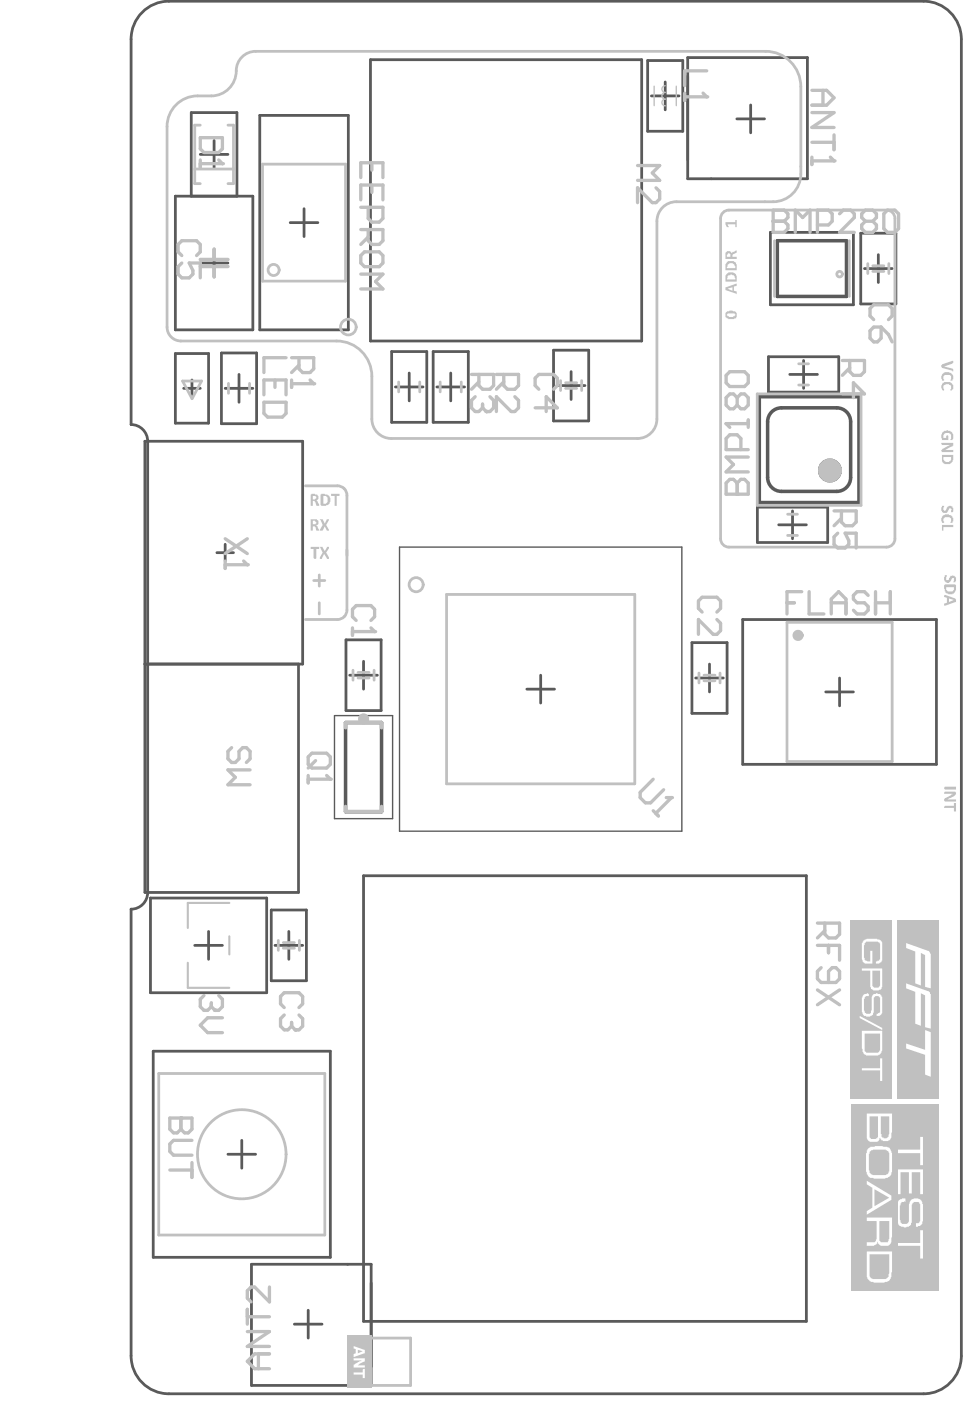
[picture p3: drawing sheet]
<svg xmlns="http://www.w3.org/2000/svg" width="58mm" height="84mm" viewBox="0 0 58 84" stroke-linecap="round" stroke-linejoin="round" font-family="sans-serif">
<g fill="none" stroke="#5a5a5a" stroke-width=".17">
<path d="M8.5 .7l.4-.3 .6-.2 .6-.1h45a2.26 2.26 0 0 1 2.3 2.2v78.6a2.26 2.26 0 0 1-2.3 2.3h-45a2.26 2.26 0 0 1-2.3-2.3v-26.6a.99 .99 0 0 0 1-1v-27a.99 .99 0 0 0-1-1v-23l.1-.6 .2-.5zM10.5 11.7h4.6v8h-4.6zM11.4 11.7v-5h2.7v5M12 15.7h1.6M12 9.2h1.6M12.8 8.4v1.6M12.8 14.9v1.6M15.5 6.9h5.3v12.8h-5.3zM17.3 13.3h1.7M18.2 12.5v1.6M22.1 3.6h16.2v16.8h-16.2zM38.7 3.6h2.1v4.2h-2.1z"/>
<path d="M38.9 5.7h1.6M39.7 4.9v1.7M41.1 3.4h7.1v7.3h-7.1zM44 7.1h1.6M44.8 6.3v1.6M46 13.9h5v4.3h-5zM51.4 13.9h2.1v4.2h-2.1zM51.6 16h1.7M52.4 15.2v1.7M8.7 39.6h9.4v-13.3h-9.4v27h9.1v-13.7M10.5 21.1h2v4.2h-2zM11 23.2h1"/>
<path d="M11.5 22.7v1M12.9 33h1M13.2 21.1h2.1v4.2h-2.1zM13.4 32.5v1M13.4 23.2h1.7M14.3 22.3v1.7M20.7 38.2h2.1v4.2h-2.1zM21.7 39.5v1.6M23.4 21h2.1v4.2h-2.1zM23.6 23.1h1.7M24.4 22.3v1.6M25.9 21h2.1v4.2h-2.1z"/>
<path d="M26.1 23.1h1.6M26.9 22.3v1.6M33.1 20.9h2v4.2h-2zM33.3 23h1.6M34.1 22.2v1.6M41.3 38.4h2.1v4.2h-2.1zM42.4 39.6v1.7M44.3 37h11.6v8.6h-11.6zM45.2 30.3h4.2v2.1h-4.2zM45.9 21.3h4.2v2.1h-4.2zM46.5 31.3h1.6M47.2 22.3h1.6"/>
<path d="M47.3 30.5v1.7M48 21.5v1.7M9 53.6h6.9v5.6h-6.9zM11.6 56.4h1.7M12.5 55.6v1.6M16.2 54.3h2.1v4.2h-2.1zM16.4 56.4h1.7M17.2 55.6v1.6M20.9 40.3h1.6M21.7 52.3h26.4v26.6h-26.4zM31.5 41.1h1.6M32.3 40.3v1.7"/>
<path d="M41.5 40.5h1.7M49.3 41.3h1.7M50.1 40.5v1.6M9.1 62.7h10.6v12.3h-10.6zM13.6 68.9h1.7M14.4 68.1v1.6M15 75.4h7.2v7.3h-7.2zM17.6 79h1.6M18.4 78.2v1.7"/>
</g>
<path d="M23.9 32.6h16.8v17h-16.8zM20 42.7h3.4v6.2h-3.4z" fill="none" stroke="#5a5a5a" stroke-width=".08"/>
<path d="M46.4 14.4h4.1v3.3h-4.1zM45.3 23.7h6v6.3h-6zM46.1 24.6l.2-.2 .4-.1h3.3a.83 .83 0 0 1 .8 .9v3.3a.83 .83 0 0 1-.8 .8h-3.3a.83 .83 0 0 1-.9-.8v-3.3l.1-.4zM20.6 43.1h2.2v5.3h-2.2z" fill="none" stroke="#5a5a5a" stroke-width=".21"/>
<circle cx="49.5" cy="28.1" r=".21" fill="none" stroke="#5a5a5a" stroke-width="1"/>
<g fill="none" stroke="#c0c0c0" stroke-width=".17">
<path d="M10 7.6v11.9M11.6 10.1h2.3M11.8 5.7h.8M12 7.5h-.4v3.5h.4M13.6 7.5h.3v3.5h-.3M15.3 3.1h30.4M15.7 9.8h4.9v7h-4.9zM39.2 13.2v11.8M40.4 12h5.8M43 13v19.2M43.5 12.5h9.4M46.2 14.4v3.3"/>
<path d="M47.8 5.2v5.2M50.7 14.4v3.3M51.8 15.7v.6M52.1 15.9h.7M52.1 16.2h.7M53.1 15.7v.6M53.4 13v19.2M10.8 20.4h9.3M10.9 22.7h1.1l-.5 1.1zM13.6 22.9v.6M14.9 22.9v.6M18.2 37h2"/>
<path d="M18.2 29h2M19.1 36v.6M20.7 29.6v6.8M22.2 22.5v2.5M23.4 26.2h14.7M23.8 22.8v.6M25.1 22.8v.6M26.3 22.8v.6M26.7 35.5h11.2v11.3h-11.2zM27.5 22.8v.6M33.5 22.7v.6M33.8 22.8h.6"/>
<path d="M33.8 23.2h.6M34.7 22.7v.6M43.5 32.6h9.4M45.2 23.5h6.2v6.7h-6.2zM47 37.1h6.3v8.3h-6.3zM47 32h.6M47 30.7h.6M47.7 23h.6M47.7 21.7h.6M16.6 56.1v.6M16.9 56.6h.7M16.9 56.3h.7"/>
<path d="M17.9 56.1v.6M21.1 40v.6M21.4 40.5h.6M21.4 40.1h.6M22.3 40v.6M41.7 40.2v.6M42 40.3h.7M42 40.6h.7M43 40.2v.6M9.5 64.1h9.9v9.6h-9.9zM21.9 79.9h2.6v2.8h-2.6z"/>
</g>
<path d="M11.2 57.5v1.5h2.5M13.7 55.9v1.1M13.7 53.9h-2.5v1.5" fill="none" stroke="#c0c0c0" stroke-width=".13"/>
<path d="M12 15.9h1.6M12 15.5h1.6M12.8 14.9v.6M12.8 15.9v.6M20.6 43.4v-.3h2.2v.3M20.6 48.1v.3h2.2v-.3" fill="none" stroke="#c0c0c0" stroke-width=".21"/>
<path d="M39.1 5.1v1.2M40.4 5.1v1.2" fill="none" stroke="#c0c0c0" stroke-width=".08"/>
<path d="M13.4 32.2l1.4 .8M13.4 33.5v.4M13.4 33.7h1.4M14.5 33.5l.3 .2M14.8 33.7h.1M14.8 32.2l-1.4 .8M17 60.1l-.3-.2v-.4l.3-.3h.9l.2 .3v.4l-.2 .2M17 60.6l-.3 .2v.4l.3 .3h.2l.2-.3M17.4 61.2l.2 .3M17.4 61v.2M17.6 61.5h.1M17.9 60.6l.2 .2v.4l-.2 .3h-.3" fill="none" stroke="#c0c0c0" stroke-width=".2"/>
<g fill="#c0c0c0">
<path d="M43.3 13.3h.6v-.2h.1v.5h-.1v-.2h-.5l.1 .2h-.1z"/>
<path d="M43.4 18.6a.46 .46 0 0 1 .6 .1 .35 .35 0 0 1-.2 .4 .35 .35 0 0 1-.4-.1l-.1-.1v-.2zM43.4 18.7a.09 .09 0 0 0 0 .1 .09 .09 0 0 0 .1 .1h.2a.14 .14 0 0 0 .2 0 .14 .14 0 0 0-.1-.2 .14 .14 0 0 0-.1 0z"/>
<path d="M43.3 17.1l.7-.2v.2h-.2v.3h.2v.2l-.7-.3zM43.4 17.2l.3 .2v-.3z"/>
<path d="M43.5 16.3a.38 .38 0 0 1 .5 .3v.2h-.7v-.4zM43.5 16.4l-.1 .3h.5l-.1-.3z"/>
<path d="M43.4 15.6a.35 .35 0 0 1 .4 0 .35 .35 0 0 1 .2 .3v.2h-.7v-.4zM43.5 15.7l-.1 .3h.5l-.1-.3z"/>
<path d="M43.4 15h.2l.1 .1 .3-.2v.2l-.3 .1v.1h.3v.2h-.7v-.4zM43.5 15.1l-.1 .2h.2v-.1z"/>
</g>
<path d="M50.3 21.5h1.3v.7l-.2 .2h-.4l-.3-.2v-.7M50.3 23.5h1.3l-.6-.7v.9M50.7 22l-.4 .4" fill="none" stroke="#c0c0c0" stroke-width=".2"/>
<g fill="#c0c0c0">
<path d="M56.4 25.7a.36 .36 0 0 1 .4 .1 .36 .36 0 0 1 0 .5h-.1a.25 .25 0 0 0-.1-.5 .25 .25 0 0 0-.3 .3h.2v-.1h.1v.3h-.3a.37 .37 0 0 1 .1-.6z"/>
<path d="M56.2 26.4h.7v.2l-.5 .3h.5v.1h-.7v-.1l.1-.1 .4-.2h-.5z"/>
<path d="M56.2 21.7l.7-.2v.2l-.5 .2 .5 .1v.2l-.7-.2z"/>
<path d="M56.3 22.3a.34 .34 0 0 1 .5 0 .34 .34 0 0 1 0 .4h-.1a.23 .23 0 0 0-.1-.3 .23 .23 0 0 0-.3 .2l.1 .1a.23 .23 0 0 1-.2-.2 .23 .23 0 0 1 .1-.2z"/>
<path d="M56.3 22.8a.33 .33 0 0 1 .5 0 .33 .33 0 0 1 0 .5h-.1a.24 .24 0 0 0-.1-.4 .24 .24 0 0 0-.3 .3l.1 .1h-.1l-.1-.1z"/>
<path d="M56.2 27.1h.7v.3a.34 .34 0 0 1-.3 .3 .34 .34 0 0 1-.4-.3zM56.3 27.3a.24 .24 0 0 0 .3 .3 .24 .24 0 0 0 .2-.3z"/>
</g>
<g fill="none" stroke="#c0c0c0" stroke-width=".2">
<path d="M15.8 23.6v-.9h1.3v.9M15.8 24h1.3v.7l-.2 .2h-.9l-.2-.2zM16.4 22.7v.4M17.1 21.3h-1.3v.9M29.6 22.3h1.4v.7l-.3 .2h-.4l-.2-.2v-.7M30.1 22.8l-.5 .4M30.7 23.7l.3 .2v.4l-.3 .3h-.2l-.9-.9v.9M43.4 25.3h.1M43.4 25.3l.2 .2M43.4 25.3h1.3M43.6 28.6h.2l.2 .2 .2-.2h.3l.2 .2v.7h-1.3v-.7zM43.6 22.2h.9l.2 .2v.4l-.2 .3h-.9l-.2-.3v-.4z"/>
<path d="M44 29.5h.1M44 23.7l.2-.2h.3l.2 .2v.5l-.2 .2h-.3l-.2-.2M44 23.7v.5M44 28.8v.7M44 23.7l-.2-.2h-.2l-.2 .2v.5l.2 .2h.2l.2-.2M44.2 26.8v-.6l-.2-.3h-.4l-.2 .3v.6h1.3M44.7 25.1v.4M44.7 27.3h-1.3l.4 .4-.4 .5h1.3M49.8 30.5h1.3v.7l-.2 .2h-.4l-.3-.2v-.7M50 31.8l-.2 .2v.5l.2 .2h.5l.2-.2v-.2l-.2-.5h.6v.9M50.2 30.9l-.4 .5M10.1 66.7h1.4v.7l-.3 .2h-.2l-.2-.2-.2 .2h-.2l-.3-.2z"/>
<path d="M10.1 69.8h1.4M10.8 66.7h.1M10.8 66.7v.7M11.5 68.1h-1.1l-.3 .2v.4l.3 .2h1.1M11.5 69.4v.9"/>
</g>
<g fill="#c0c0c0">
<path d="M56.4 46.9h.7v.2h-.7z"/>
<path d="M56.4 47.2h.6l.1 .2-.5 .3h.5v.1h-.7v-.2l.5-.2h-.5z"/>
<path d="M56.4 48.1h.6v-.2h.1v.5h-.1v-.2h-.6z"/>
<path d="M56.4 34.3h.1v.2a.1 .1 0 0 0 0 .1 .11 .11 0 0 0 .2-.1 .22 .22 0 0 1 .3-.1 .22 .22 0 0 1 0 .3 .11 .11 0 0 0 0-.1 .11 .11 0 0 0-.2-.1 .25 .25 0 0 1-.3 .3 .25 .25 0 0 1-.1-.4z"/>
<path d="M56.2 30.2h.2a.13 .13 0 0 0-.1 .2 .13 .13 0 0 0 .2 .1 .13 .13 0 0 0 0-.2 .2 .2 0 0 1 .4 0 .19 .19 0 0 1-.2 .3l.1-.2-.1-.1a.28 .28 0 0 1-.2 .3 .28 .28 0 0 1-.3-.1z"/>
<path d="M56.3 30.7h.1a.35 .35 0 0 1 .4 .1 .35 .35 0 0 1 .1 .4h-.2a.22 .22 0 0 0-.1-.3 .22 .22 0 0 0-.2 .3 .22 .22 0 0 1-.2-.2 .22 .22 0 0 1 .1-.2z"/>
<path d="M56.2 31.3h.7v.2h-.6v.2h-.1z"/>
<path d="M56.4 34.9h.6l.1 .2a.36 .36 0 0 1-.4 .4 .36 .36 0 0 1-.3-.4zM56.5 35a.23 .23 0 0 0 .2 .3 .23 .23 0 0 0 .3-.3z"/>
<path d="M56.4 35.5l.6 .2 .1 .2-.7 .2v-.1h.1v-.3l-.1-.1zM56.7 35.7v.2l.3-.1z"/>
</g>
<path d="M12 8.2h1.3v.7l-.2 .2h-.9l-.2-.2zM12 9.5v.5M12 9.8h1.3M13.1 9.5l.2 .3M13.3 9.8h.1M21 37.5v.4M21 37.7h1.4M21.3 37l-.3-.2v-.4l.3-.3h.8l.3 .3v.4l-.3 .2M22.1 37.5l.3 .2M22.4 37.7h.1M13.8 44.6l-.2 .2v.5l.2 .2h.2l.3-.2v-.5l.2-.2h.2l.2 .2v.5l-.2 .2M14.9 45.9h-1.3l.4 .5-.4 .4h1.3" fill="none" stroke="#c0c0c0" stroke-width=".2"/>
<g fill="#c0c0c0">
<path d="M18.6 32.6h.5v.2h-.2l-.1 .6-.1-.1v-.5h-.1z"/>
<path d="M19.1 32.6h.2l.1 .3 .1-.3h.1l-.1 .4 .1 .4h-.1l-.2-.3-.1 .3h-.1l.2-.4z"/>
<path d="M19.8 29.5h.5v.1h-.2v.6h-.1v-.6h-.2z"/>
<path d="M18.6 29.5h.2l.2 .1v.2l-.1 .1 .2 .3h-.2l-.1-.3h-.1v.3h-.1zM18.7 29.6v.2h.1l.1-.2z"/>
<path d="M19.2 29.5h.1a.36 .36 0 0 1 .4 .3 .36 .36 0 0 1-.4 .4l-.2-.1zM19.3 29.6v.5a.23 .23 0 0 0 .3-.3 .23 .23 0 0 0-.3-.2z"/>
</g>
<g fill="none" stroke="#c0c0c0" stroke-width=".2">
<path d="M10.9 15.3l-.3-.3v-.4l.3-.2h.8l.3 .2v.4l-.3 .3M10.9 15.7l-.3 .2v.5l.3 .2h.4l.2-.2v-.3l-.2-.4h.7v.9M46.2 13.2h.1M46.2 12.5h.6l.2 .3v.2l-.2 .2 .2 .2v.2l-.2 .3h-.6zM46.2 13.2h.6M47.5 13.9v-1.4l.4 .5 .5-.5v1.4M48.8 13.4h.7l.2-.2v-.4l-.2-.3h-.7v1.4M50.1 12.8l.2-.3h.5l.2 .3v.2l-.9 .9h.9M51.7 13.2l-.3 .2v.2l.3 .3h.4l.2-.3v-.2l-.2-.2M51.7 13.2h.4M51.7 13.2l-.3-.2v-.2l.3-.3h.4l.2 .3v.2l-.2 .2M52.2 19.1l-.3-.2v-.5l.3-.2h.8l.3 .2v.5l-.3 .2"/>
<path d="M52.2 19.5h.4v.7l-.2 .2h-.2l-.3-.2v-.5zM52.6 19.5l.4 .5 .3 .4M53 12.5h.4l.3 .3v.8l-.3 .3h-.4l-.2-.3v-.8zM41.9 36.5l-.2-.2v-.4l.2-.3h.9l.2 .3v.4l-.2 .2M42.8 37l.2 .2v.4l-.2 .3h-.2l-.9-.9v.9M47 36h.4M47.9 35.3h-.9v1.3M48.3 35.3v1.3h.9M49.6 36h.9M49.6 36.6v-.8l.5-.5 .4 .5v.8M51.8 35.5l-.2-.2h-.4l-.2 .2v.3l.2 .2h.4l.2 .2v.2l-.2 .2h-.4l-.2-.2M52.3 36h.9"/>
<path d="M52.3 35.3v1.3M53.2 35.3v1.3M14.8 79.5h1.3l-1.3 .9h1.3M14.8 78.1v.9M14.8 78.6h1.3M16.1 76.8v.9l-.9-.9h-.2l-.2 .2v.5l.2 .2M15.4 80.8v.9M16.1 80.8h-.9l-.4 .4 .4 .5h.9"/>
</g>
<path d="M20.7 79.7h1.5v3.1h-1.5z" fill-rule="evenodd" fill="#c0c0c0"/>
<g fill="#fff">
<path d="M21.1 81.1h.7l-.1 .2-.4 .2h.5v.1h-.7v-.2l.5-.2h-.5z"/>
<path d="M21.1 81.9h.6v-.2h.1v.5h-.1v-.2h-.6z"/>
<path d="M21.1 80.3l.7 .3v.2l-.7 .2v-.2h.1v-.3h-.1zM21.4 80.6v.2l.3-.2z"/>
</g>
<path d="M18.7 34.6h.7M19.1 34.3v.7" fill="none" stroke="#c0c0c0" stroke-width=".17"/>
<g fill="#c0c0c0">
<path d="M19.1 31h.2l.1 .2 .1-.2h.1l-.1 .3 .1 .4h-.1l-.1-.3-.1 .3h-.2l.2-.4z"/>
<path d="M18.6 31h.2a.2 .2 0 0 1 .2 .1 .2 .2 0 0 1-.1 .3l.2 .3h-.2l-.1-.3h-.1v.3h-.1zM18.7 31.1v.2h.1a.11 .11 0 0 0 .1-.1 .11 .11 0 0 0-.1-.1z"/>
</g>
<g fill="none" stroke="#c0c0c0" stroke-width=".2">
<path d="M21.5 10.6v-.9h1.4v.9M21.5 11.9v-.9h1.4v.9M21.5 12.4h1.4v.6l-.3 .3h-.4l-.2-.3v-.6M21.5 13.7h1.4v.7l-.3 .2h-.4l-.2-.2v-.7M21.5 16.4h1.4l-.5 .4 .5 .4h-1.4M21.8 15h.8l.3 .3v.4l-.3 .2h-.8l-.3-.2v-.4zM22 14.1l-.5 .5M22.2 9.7v.5M22.2 11v.5M38.1 9.9h1.3l-.5 .4 .5 .5h-1.3M39.2 11.2l.2 .2v.5l-.2 .2h-.3l-.8-.9v.9M17.4 21.3h1.3v.7l-.2 .2h-.4l-.2-.2v-.7"/>
<path d="M17.4 22.7v.4M17.4 22.9h1.3M17.9 21.8l-.5 .4M18.5 22.7l.2 .2M18.7 22.9h.1M28.2 22.3h1.3v.7l-.2 .2h-.5l-.2-.2v-.7M28.4 23.7l-.2 .2v.4l.2 .3h.2l.2-.3M28.6 22.8l-.4 .4M28.8 24.3l.2 .3M28.8 24.1v.2M29 24.6h.1M29.3 23.7l.2 .2v.4l-.2 .3h-.3"/>
<path d="M32 24.3h1.3l-.7-.6v.9M32.2 23.2l-.2-.2v-.4l.2-.3h.9l.2 .3v.4l-.2 .2M12.2 59.4l-.2 .2v.5l.2 .2h.2l.2-.2M12.6 59.9v.2M13.1 59.4l.2 .2v.5l-.2 .2h-.3M18.4 46.3v.4M18.4 46.5h1.3M18.6 44.9h.9l.2 .3v.4l-.2 .2h-.9l-.2-.2v-.4zM18.8 45.4l-.4 .4M19.5 46.3l.2 .2M19.7 46.5h.1M48.8 55.1h1.3v.7l-.2 .2h-.4l-.3-.2v-.7"/>
<path d="M48.8 56.4h1.3v.9M48.8 59.1l1.3 .9M49 57.7l-.2 .3v.4l.2 .2h.9l.2-.2v-.4l-.2-.3h-.2l-.2 .3v.6M49.2 55.5l-.4 .5M49.5 56.4v.5M50.1 59.1l-1.3 .9M12.6 60.1l.2 .2M12.8 60.3h.1M13.3 60.7h-.9l-.4 .5 .4 .4h.9"/>
</g>
<path d="M50.8 54.9h2.5v10.7h-2.5z" fill-rule="evenodd" fill="#c0c0c0"/>
<g fill="#fff">
<path d="M51.6 56.1l.6-.1a.41 .41 0 0 1 .5 .6v.4a.35 .35 0 0 1-.1 .4 .35 .35 0 0 1-.3 .1v-.1l.2-.2v-.9l-.1-.1h-.7l-.1 .2v.8l.1 .1 .3 .1v-.7h.1v.8h-.2a.36 .36 0 0 1-.4-.1 .36 .36 0 0 1 0-.4v-.7z"/>
<path d="M51.5 59.4l.3-.1 .1 .1a.17 .17 0 0 0-.2 .1 .17 .17 0 0 0-.1 .1v.5a.26 .26 0 0 0 .1 .3 .26 .26 0 0 0 .3 0v-.7a.34 .34 0 0 1 .4-.4 .34 .34 0 0 1 .3 .5v.3a.37 .37 0 0 1-.4 .5v-.1l.2-.1v-.6a.22 .22 0 0 0-.1-.4 .22 .22 0 0 0-.2 .4v.4a.37 .37 0 0 1-.4 .5 .37 .37 0 0 1-.3-.5v-.7z"/>
<path d="M51.3 60.6l1.4 .7v.2l-1.4-.7z"/>
<path d="M51.5 63.8h1v-.6h.2v1.3h-.2v-.6h-1z"/>
<path d="M52.1 57.9h.4v.7a.24 .24 0 0 1-.2 .3 .24 .24 0 0 1-.2-.3zM51.5 57.8v.1h.5v.7a.39 .39 0 0 0 .3 .5h.1a.35 .35 0 0 0 .3-.5v-.8z"/>
<path d="M51.5 61.5v.9a.45 .45 0 0 0 .3 .6h.5a.45 .45 0 0 0 .4-.6v-.9zM51.6 61.7h.9v1l-.1 .1h-.7l-.1-.1z"/>
</g>
<g fill="none" stroke="#c0c0c0" stroke-width=".2">
<path d="M40.9 5.6v.4M40.9 5.8h1.3M42 5.6l.2 .2M42.2 5.8h.1M42.2 4.2h-1.3v.9M48.5 5.4h.9l.4 .4-.4 .5h-.9M48.5 6.7h1.3l-1.3 .9h1.3M48.5 8.5h1.3M48.5 9.4v.4M48.5 9.6h1.3M49.1 5.4v.9M49.6 9.4l.2 .2"/>
<path d="M49.8 9.6h.1M49.8 8v.9M39 46.5l-.8 .8v.3l.3 .3h.3l.8-.8M39 48.4l.3 .3M39.8 47.6h.3M40.1 47.6h.1M40.1 47.6l-.9 .9"/>
</g>
<path d="M53.6 54.9h2.5v10.7h-2.5z" fill-rule="evenodd" fill="#c0c0c0"/>
<g fill="#fff">
<path d="M54.1 56.3l1.4 .5 .1 2.2-.4-.1v-1.9l-.2-.1v1.9l-.4-.1v-1.9l-.5-.2z"/>
<path d="M54.1 58.7l1.4 .5 .1 2.2-.4-.1v-1.9l-.2-.1v1.9l-.4-.1v-1.9l-.5-.2z"/>
<path d="M54.1 62.3l1.1 .4v-1.2l.4 .1v2.7l-.4-.2v-1.2l-1.1-.3z"/>
</g>
<path d="M53.6 65.9h2.5v11.1h-2.5z" fill-rule="evenodd" fill="#c0c0c0"/>
<g fill="#fff">
<path d="M53.6 68.6h1.3v-.8h.2v1.7h-.2v-.7h-1.3z"/>
<path d="M53.6 69.8h1.5v1.5h-.2v-1.3h-.5v1.2h-.1v-1.2h-.5v1.3h-.2z"/>
<path d="M53.7 71.6l.4-.1-.1 .2a.29 .29 0 0 0-.3 .4v.4a.34 .34 0 0 0 .1 .4 .34 .34 0 0 0 .4 .1l.1-.1v-.8a.44 .44 0 0 1 .4-.6 .44 .44 0 0 1 .4 .6v.4a.49 .49 0 0 1-.4 .7v-.2h.2v-.1v-.8a.27 .27 0 0 0-.2-.4 .27 .27 0 0 0-.3 .4v.6a.46 .46 0 0 1-.4 .6 .46 .46 0 0 1-.4-.6v-.8z"/>
<path d="M53.6 74.2h1.3v-.8h.2v1.7h-.2v-.8h-1.3z"/>
</g>
<path d="M50.8 65.9h2.8v11.1h-2.8z" fill-rule="evenodd" fill="#c0c0c0"/>
<g fill="#fff">
<path d="M51.9 66.6h.5v1a.27 .27 0 0 1-.2 .4 .27 .27 0 0 1-.3-.4zM51.8 66.5v1.1a.4 .4 0 0 0 .3 .5h.4v-.3a.35 .35 0 0 0 .5 .3 .35 .35 0 0 0 .2-.5l.1-1.1zM52.6 66.6h.5v1a.26 .26 0 0 1-.1 .3 .26 .26 0 0 1-.4-.1z"/>
<path d="M52 68.6h.7a.37 .37 0 0 1 .4 .4v.7a.32 .32 0 0 1-.4 .4h-.4a.33 .33 0 0 1-.4-.4v-.8zM51.8 68.5l-.1 .3v.9a.54 .54 0 0 0 .6 .6h.5a.52 .52 0 0 0 .5-.6v-.6a.54 .54 0 0 0-.6-.7h-.7z"/>
<path d="M51.8 70.5v.2l.3 .2v1.2l-.3 .2v.2l1.4-.9v-.2zM52.2 71l.9 .5-.9 .5z"/>
<path d="M51.8 72.7v.2h.5v1.1l-.1 .1h-.4v.2h.4l.2-.2 .1 .2h.4a.33 .33 0 0 0 .3-.4l.1-1.2zM52.5 72.9h.6v1a.33 .33 0 0 1-.6 .2z"/>
<path d="M51.8 74.7v1.2a.53 .53 0 0 0 .5 .6h.4a.59 .59 0 0 0 .6-.7v-1.1zM51.9 74.9h1.2v1.1a.32 .32 0 0 1-.4 .3h-.4a.31 .31 0 0 1-.4-.3z"/>
</g>
<g fill="none" stroke="#c0c0c0" stroke-width=".17">
<path d="M10 19.5a.83 .83 0 0 0 .8 .8M11.8 5.7a1.82 1.82 0 0 0-1.8 1.9M15.3 3.1a1.16 1.16 0 0 0-1.2 1.1 1.49 1.49 0 0 1-1.5 1.5M40.4 12a1.16 1.16 0 0 0-1.2 1.2M43.5 12.5l-.2 .1-.2 .2-.1 .2M45.7 3.1a2.1 2.1 0 0 1 2.1 2.1M47.8 10.4a1.66 1.66 0 0 1-1.6 1.6M52.9 12.5l.3 .1 .2 .2v.2M20.1 20.4a2.1 2.1 0 0 1 2.1 2.1M20.2 29l.3 .2 .2 .4M20.7 36.4l-.2 .4-.3 .2M22.2 25a1.16 1.16 0 0 0 1.2 1.2"/>
<path d="M39.2 25a1.16 1.16 0 0 1-1.1 1.2M43 32.2l.1 .2 .2 .2h.2M53.4 32.2v.2l-.2 .2h-.3"/>
<circle cx="16.3" cy="16.1" r=".33"/>
<circle cx="20.8" cy="19.5" r=".47"/>
<circle cx="50.1" cy="16.4" r=".17"/>
<circle cx="24.8" cy="34.9" r=".42"/>
<circle cx="14.4" cy="68.9" r="2.65"/>
</g>
<path d="M39.7 5.1l-.2 .2 .2 .2-.2 .2 .2 .2-.2 .2 .2 .2" fill="none" stroke="#c0c0c0" stroke-width=".08"/>
<g fill="none" stroke="#c0c0c0" stroke-width=".33">
<circle cx="47.6" cy="37.9" r=".17"/>
<circle cx="21.7" cy="42.9" r=".17"/>
</g>
<circle cx="49.5" cy="28.1" r=".21" fill="none" stroke="#c0c0c0" stroke-width="1"/>
</svg>
